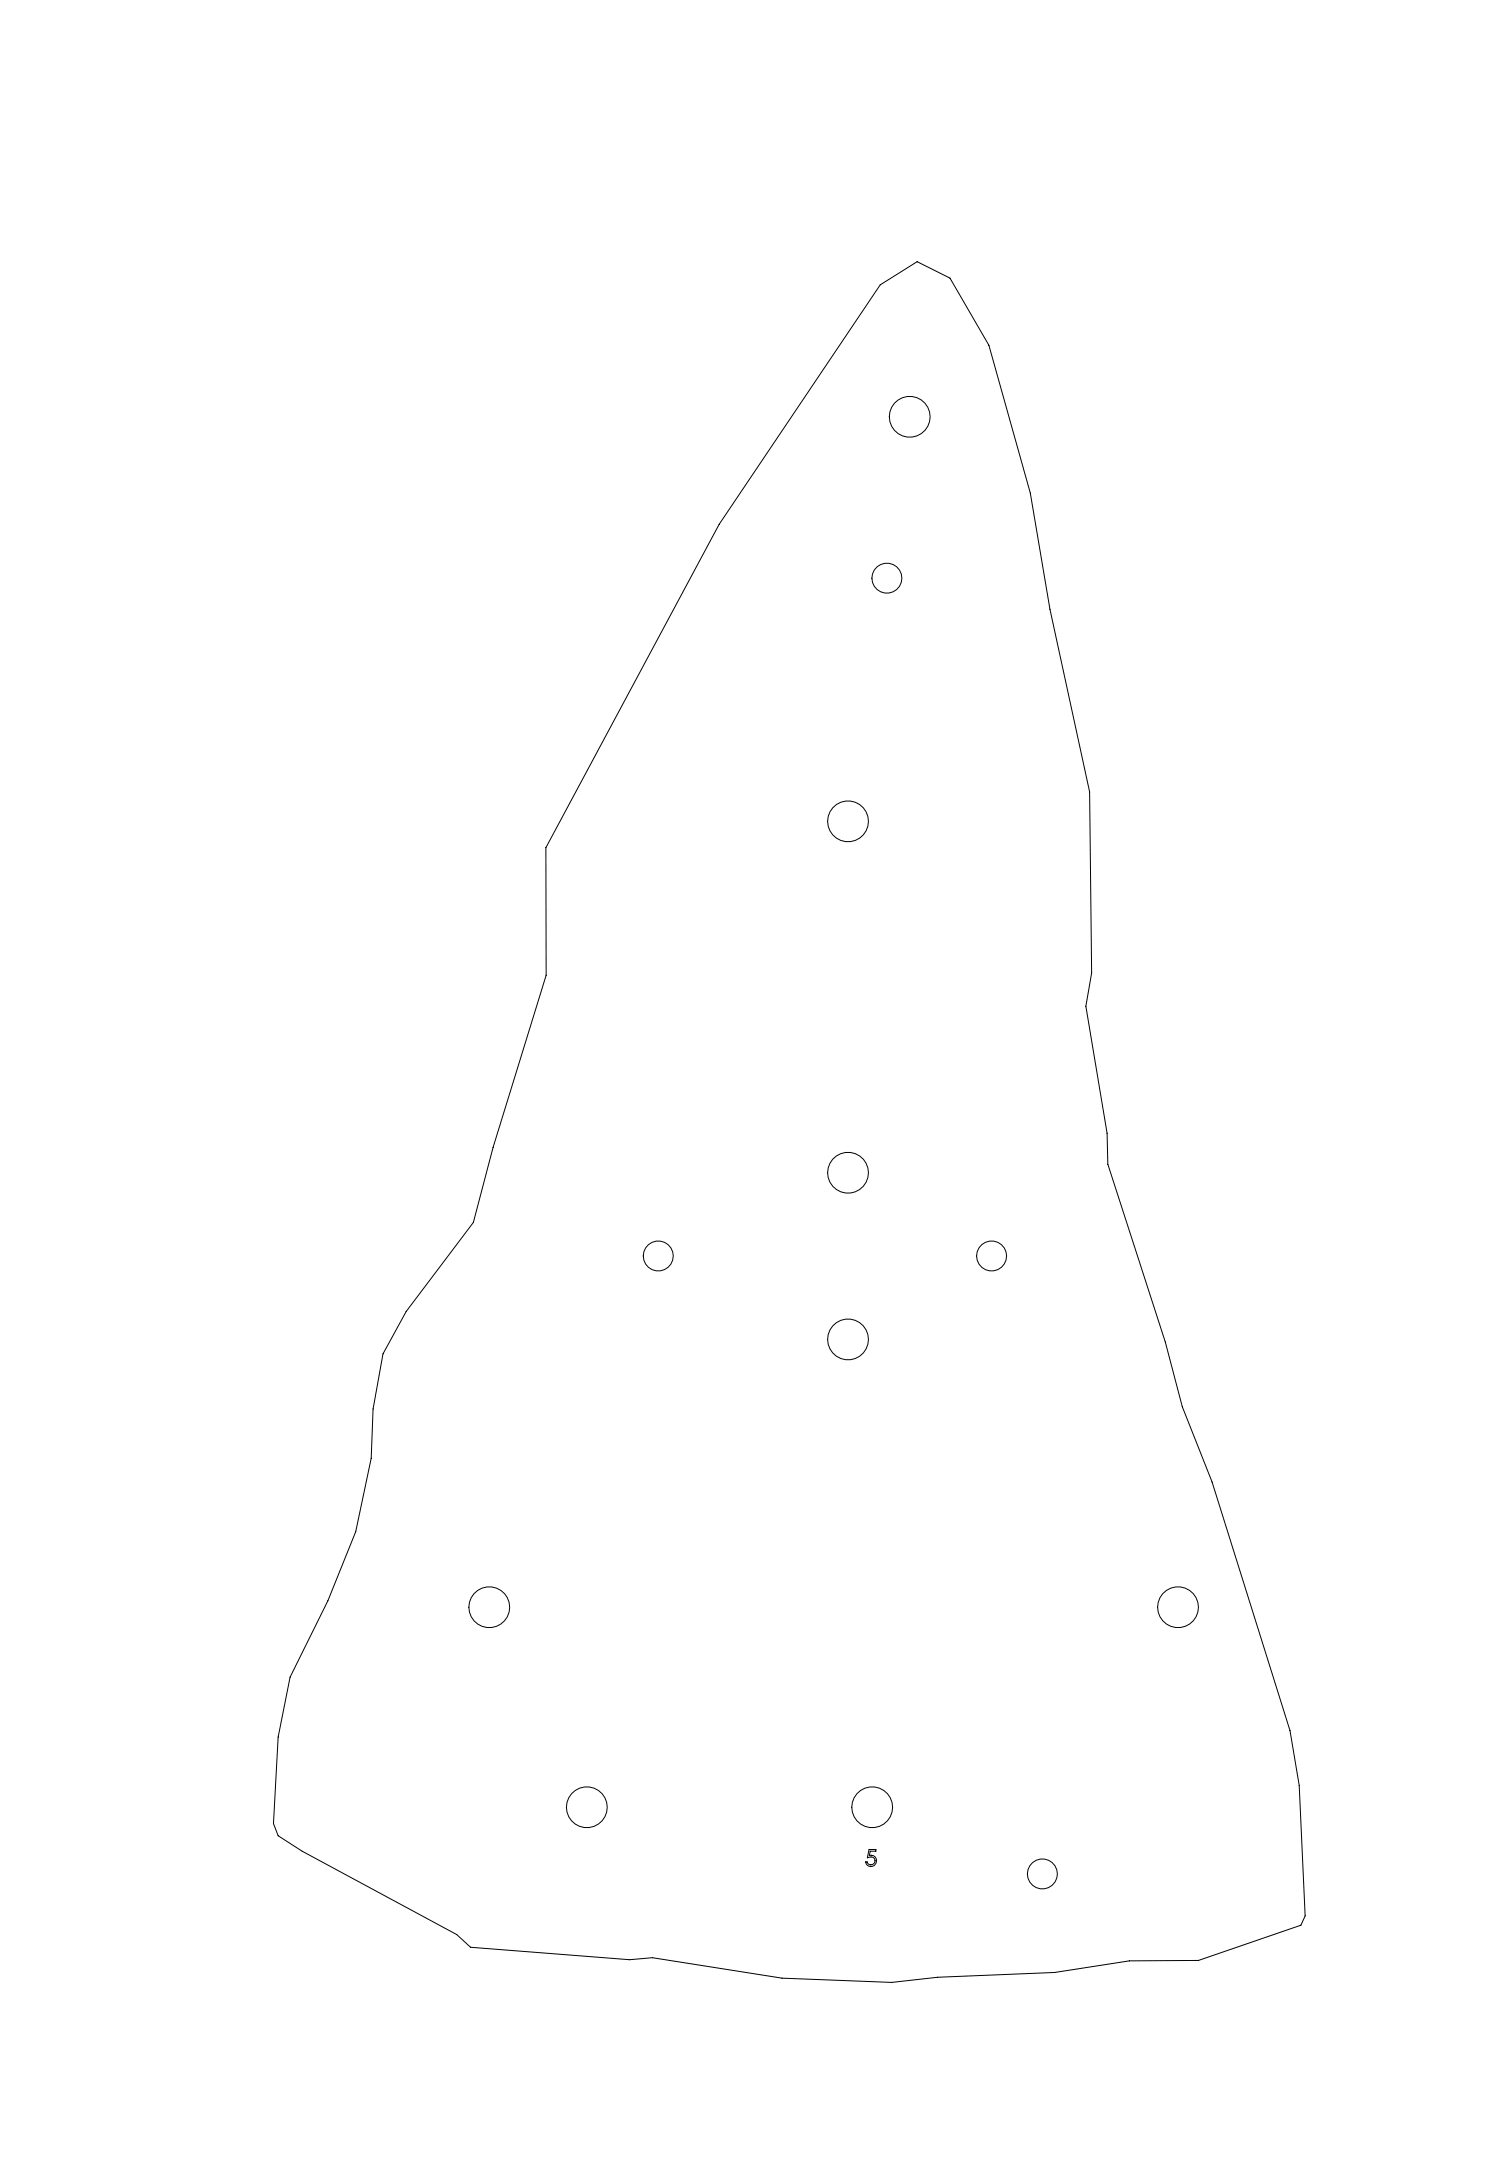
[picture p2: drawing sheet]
<svg xmlns="http://www.w3.org/2000/svg" width="450mm" height="650mm" viewBox="0 0 450 650" stroke-linecap="round" stroke-linejoin="round" font-family="sans-serif">
<g fill="none" stroke="#000" stroke-width=".3">
<path d="M264.1 85.4l11-6.9 9.9 4.9 11.7 20.2 12.4 44.3 5.9 34.8 11.9 54.8 .6 54.4-1.7 9.9 6.3 38.1 .2 9.3 17.3 53.4 5.1 19.4 8.9 22.5 23.4 74.6 2.8 16.4 1.7 39.2-1.2 2.8-30.8 10.5-20.7 .2-22.4 3.5-35.1 1.4-13.8 1.5-32.9-1.2-38.9-6.2-6.8 .6-47.7-3.7-4.2-3.8-46.3-25-7.3-4.7-1.4-3.6 1.4-26 3.6-17.9 11.4-22.9 8.3-20.8 4.7-22 .5-14.8 3-16.5 7-12.7 20.1-26.7 5.9-22.5 15.9-51.7v-38.2l51.9-97zM260.7 554.8h2.1v.5h-1.7l-.3 1.3a1.66 1.66 0 0 1 2.1 1.1 1.66 1.66 0 0 1-1.2 2.1 1.66 1.66 0 0 1-2-1.3h.4a1.21 1.21 0 0 0 1.6 .8 1.21 1.21 0 0 0 .7-1.7 1.21 1.21 0 0 0-1.7-.5l-.5 .2z"/>
<circle cx="272.9" cy="125" r="6.1"/>
<circle cx="266.1" cy="173.4" r="4.5"/>
<circle cx="254.4" cy="246.4" r="6.1"/>
<circle cx="254.4" cy="351.8" r="6.1"/>
<circle cx="197.5" cy="376.7" r="4.5"/>
<circle cx="297.5" cy="376.7" r="4.5"/>
<circle cx="254.4" cy="401.8" r="6.1"/>
<circle cx="146.8" cy="482.1" r="6.1"/>
<circle cx="353.4" cy="482.1" r="6.1"/>
<circle cx="176" cy="542.1" r="6.1"/>
<circle cx="261.7" cy="542.1" r="6.1"/>
<circle cx="312.7" cy="562.1" r="4.5"/>
</g>
</svg>
